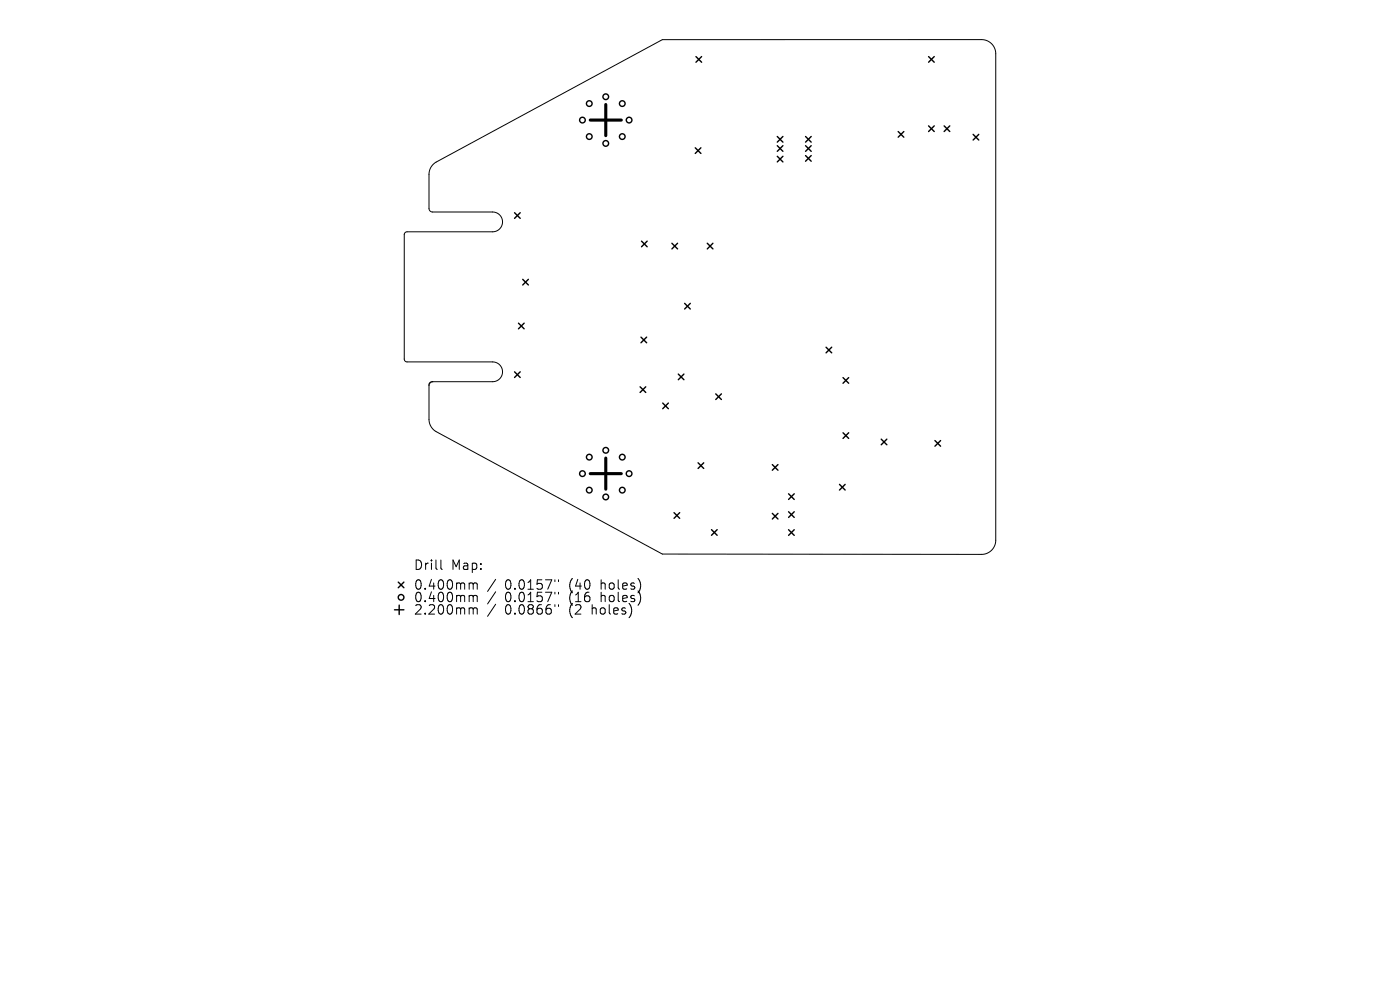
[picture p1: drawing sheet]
<svg xmlns="http://www.w3.org/2000/svg" width="297mm" height="210mm" viewBox="0 0 297 210" stroke-linecap="round" stroke-linejoin="round" font-family="sans-serif">
<defs><g id="words">
<g font-size="2.8">
<text x="87.7" y="121.2">Drill</text>
<text x="87.7" y="125.4">0.400mm</text>
<text x="95.7" y="121.2">Map:</text>
<text x="107.1" y="125.4">0.0157&quot;</text>
<text x="120.9" y="125.4">(40</text>
<text x="127.7" y="125.4">holes)</text>
<text x="87.7" y="128">0.400mm</text>
<text x="87.7" y="130.7">2.200mm</text>
<text x="107.1" y="128">0.0157&quot;</text>
<text x="107.1" y="130.7">0.0866&quot;</text>
<text x="120.9" y="128">(16</text>
<text x="120.9" y="130.7">(2</text>
<text x="125.8" y="130.7">holes)</text>
<text x="127.7" y="128">holes)</text>
</g>
</g></defs>
<g fill="none" stroke="#000" stroke-width=".21">
<path d="M91.8 81h12.7a2.1 2.1 0 0 0 2.1-2.1 2.1 2.1 0 0 0-2.1-2.1h-18.1l-.5-.3-.1-.3v-26.4l.1-.5 .5-.1h18.1a2.1 2.1 0 0 0 2.1-2.1 2.1 2.1 0 0 0-2.1-2.1h-12.7a.75 .75 0 0 1-.8-.8v-7.2a3 3 0 0 1 1.5-2.6l48-26h67.7a3 3 0 0 1 3 3v103.2a3 3 0 0 1-3 3l-67.7-.1-48-25.9a3 3 0 0 1-1.5-2.6v-7.3M93.5 118.8v1.7l.3 .3M99.8 123.7h.3l.3 .2M99.8 126.3l.5 .1 .1 .2M99.8 128.9l.5 .1 .1 .2M100.4 123.9l.3-.2 .4 .1 .1 1.2M100.4 123.9v1.1M100.4 126.6v1M100.4 129.2v1.1M100.4 126.6l.3-.3 .4 .1 .1 1.2M100.4 129.2l.3-.3 .4 .1 .1 1.3M105.1 122.9l-1.7 2.6"/>
<path d="M105.1 125.5l-1.7 2.6M105.1 128.2l-1.7 2.5M117.7 123v.4M117.7 125.6v.4M117.7 128.3v.4M118.5 123v.4M118.5 125.6v.4M118.5 128.3v.4"/>
</g>
<g fill="none" stroke="#000" stroke-width=".3">
<path d="M147.6 12l1.2 1.2M148.8 12l-1.2 1.2M197 12l1.2 1.2M198.2 12l-1.2 1.2M147.5 31.4l1.2 1.2M148.7 31.4l-1.2 1.2M164.9 29l1.2 1.2M164.9 30.9l1.2 1.2M164.9 33.2l1.2 1.2M166.1 29l-1.2 1.2M166.1 30.9l-1.2 1.2M166.1 33.2l-1.2 1.2"/>
<path d="M170.9 29l1.2 1.2M170.9 30.9l1.2 1.2M170.9 33l1.2 1.2M172.1 29l-1.2 1.2M172.1 30.9l-1.2 1.2M172.1 33l-1.2 1.2M190.5 27.9l1.2 1.2M191.7 27.9l-1.2 1.2M197 26.7l1.2 1.2M198.2 26.7l-1.2 1.2M200.3 26.7l1.2 1.2M201.5 26.7l-1.2 1.2"/>
<path d="M206.4 28.5l1.2 1.2M207.6 28.5l-1.2 1.2M109.2 45.1l1.2 1.2M110.4 45.1l-1.2 1.2M110.9 59.3l1.2 1.2M112.1 59.3l-1.2 1.2M136.1 51.2l1.2 1.2M137.3 51.2l-1.2 1.2M142.5 51.6l1.2 1.2M143.7 51.6l-1.2 1.2M150 51.6l1.2 1.2M151.2 51.6l-1.2 1.2"/>
<path d="M109.2 78.9l1.2 1.2M110 68.6l1.2 1.2M110.4 78.9l-1.2 1.2M111.2 68.6l-1.2 1.2M136 71.5l1.2 1.2M137.2 71.5l-1.2 1.2M143.9 79.4l1.2 1.2M145.1 79.4l-1.2 1.2M145.2 64.4l1.2 1.2M146.4 64.4l-1.2 1.2M175.2 73.7l1.2 1.2M176.4 73.7l-1.2 1.2"/>
<path d="M91.8 81a.75 .75 0 0 0-.8 .7M135.8 82.1l1.2 1.2M137 82.1l-1.2 1.2M140.6 85.5l1.2 1.2M141.8 85.5l-1.2 1.2M148.1 98.2l1.2 1.2M149.3 98.2l-1.2 1.2M151.8 83.6l1.2 1.2M153 83.6l-1.2 1.2M163.8 98.6l1.2 1.2M165 98.6l-1.2 1.2M178.8 80.1l1.2 1.2"/>
<path d="M178.8 91.8l1.2 1.2M180 80.1l-1.2 1.2M180 91.8l-1.2 1.2M186.9 93.2l1.2 1.2M188.1 93.2l-1.2 1.2M198.3 93.5l1.2 1.2M199.5 93.5l-1.2 1.2M143 108.8l1.2 1.2M144.2 108.8l-1.2 1.2M150.9 112.4l1.2 1.2M152.1 112.4l-1.2 1.2M163.8 108.9l1.2 1.2"/>
<path d="M165 108.9l-1.2 1.2M167.3 112.4l1.2 1.2M167.3 104.7l1.2 1.2M167.3 108.6l1.2 1.2M168.5 104.7l-1.2 1.2M168.5 108.6l-1.2 1.2M168.5 112.4l-1.2 1.2M178.1 102.8l1.2 1.2M179.3 102.8l-1.2 1.2M83.7 129.4h2M84.5 123.5l1.2 1.2M84.7 128.4v2"/>
<path d="M85.7 123.5l-1.2 1.2"/>
<circle cx="123.6" cy="25.5" r=".6"/>
<circle cx="125" cy="22" r=".6"/>
<circle cx="125" cy="29" r=".6"/>
<circle cx="128.5" cy="20.5" r=".6"/>
<circle cx="128.5" cy="30.4" r=".6"/>
<circle cx="132" cy="22" r=".6"/>
<circle cx="132" cy="29" r=".6"/>
<circle cx="133.5" cy="25.5" r=".6"/>
<circle cx="125" cy="97" r=".6"/>
<circle cx="128.5" cy="95.5" r=".6"/>
<circle cx="132" cy="97" r=".6"/>
<circle cx="123.6" cy="100.5" r=".6"/>
<circle cx="125" cy="104" r=".6"/>
<circle cx="128.5" cy="105.4" r=".6"/>
<circle cx="132" cy="104" r=".6"/>
<circle cx="133.5" cy="100.5" r=".6"/>
<circle cx="85.1" cy="126.7" r=".6"/>
</g>
<path d="M125.2 25.5h6.6M128.5 22.2v6.6M128.5 97.2v6.6M125.2 100.5h6.6" fill="none" stroke="#000" stroke-width=".66"/>
<use href="#words"/>
</svg>
